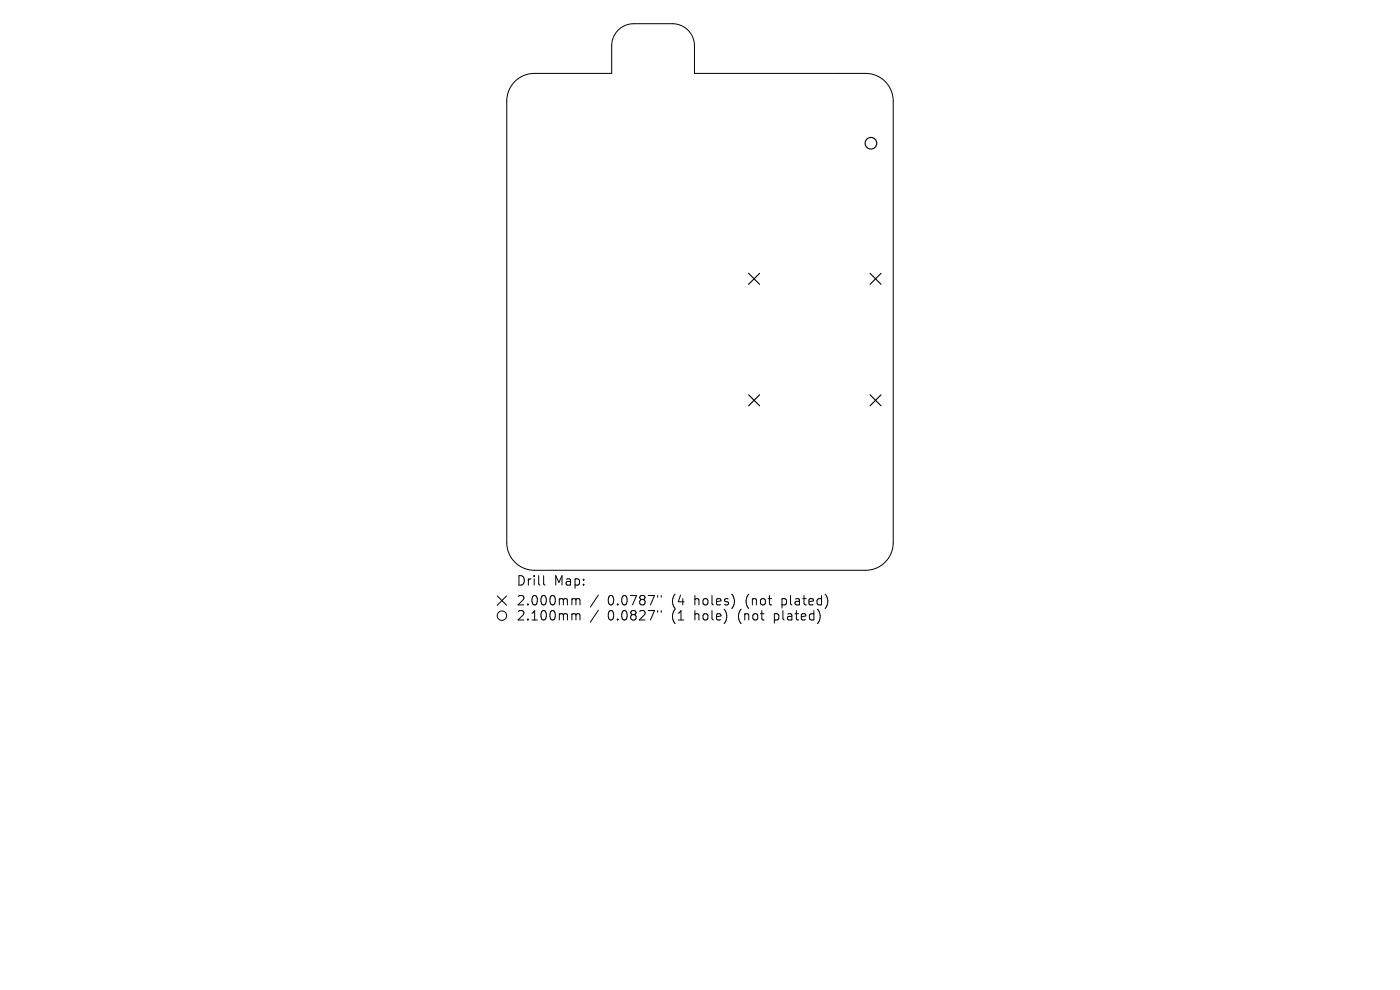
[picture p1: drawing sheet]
<svg xmlns="http://www.w3.org/2000/svg" width="297mm" height="210mm" viewBox="0 0 297 210" stroke-linecap="round" stroke-linejoin="round" font-family="sans-serif">
<defs><g id="words">
<g font-size="2.8">
<text x="109.5" y="124.5">Drill</text>
<text x="117.5" y="124.5">Map:</text>
<text x="109.5" y="128.7">2.000mm</text>
<text x="109.5" y="131.9">2.100mm</text>
<text x="128.9" y="128.7">0.0787&quot;</text>
<text x="128.9" y="131.9">0.0827&quot;</text>
<text x="142.7" y="128.7">(4</text>
<text x="142.7" y="131.9">(1</text>
<text x="147.6" y="128.7">holes)</text>
<text x="147.6" y="131.9">hole)</text>
<text x="157.1" y="131.9">(not</text>
<text x="158.7" y="128.7">(not</text>
<text x="164.9" y="131.9">plated)</text>
<text x="166.5" y="128.7">plated)</text>
</g>
</g></defs>
<g fill="none" stroke="#000" stroke-width=".21">
<path d="M109.2 17.3a5.9 5.9 0 0 1 4.2-1.7h16.4v-5.9a4.7 4.7 0 0 1 4.6-4.7h8.2a4.7 4.7 0 0 1 4.7 4.7v5.9h36.3a5.9 5.9 0 0 1 5.9 5.8v93.7a5.9 5.9 0 0 1-5.9 5.9h-70.2a5.9 5.9 0 0 1-5.9-5.9v-93.7a5.9 5.9 0 0 1 1.7-4.1zM105.5 126.4l2 2M107.5 126.4l-2 2M115.3 122.1v1.7l.3 .3M121.6 127l.5 .1 .1 .2M121.6 130.2h.3l.3 .3M122.2 127.3l.3-.3 .4 .1 .1 1.2M122.2 127.3v1M122.2 130.5v1M122.2 130.5l.3-.3 .4 .1 .1 1.2M126.9 126.2l-1.7 2.6M126.9 129.4l-1.7 2.6"/>
<path d="M139.5 126.3v.4M139.5 129.5v.4M140.3 126.3v.4M140.3 129.5v.4"/>
<circle cx="106.5" cy="130.6" r="1"/>
</g>
<path d="M158.8 58l2.3 2.3M161.1 58l-2.3 2.3M184.6 58l2.3 2.3M186.9 58l-2.3 2.3M158.8 83.7l2.3 2.4M161.1 83.7l-2.3 2.4M184.6 83.7l2.3 2.4M186.9 83.7l-2.3 2.4" fill="none" stroke="#000" stroke-width=".23"/>
<circle cx="184.8" cy="30.4" r="1.23" fill="none" stroke="#000" stroke-width=".25"/>
<use href="#words"/>
</svg>
